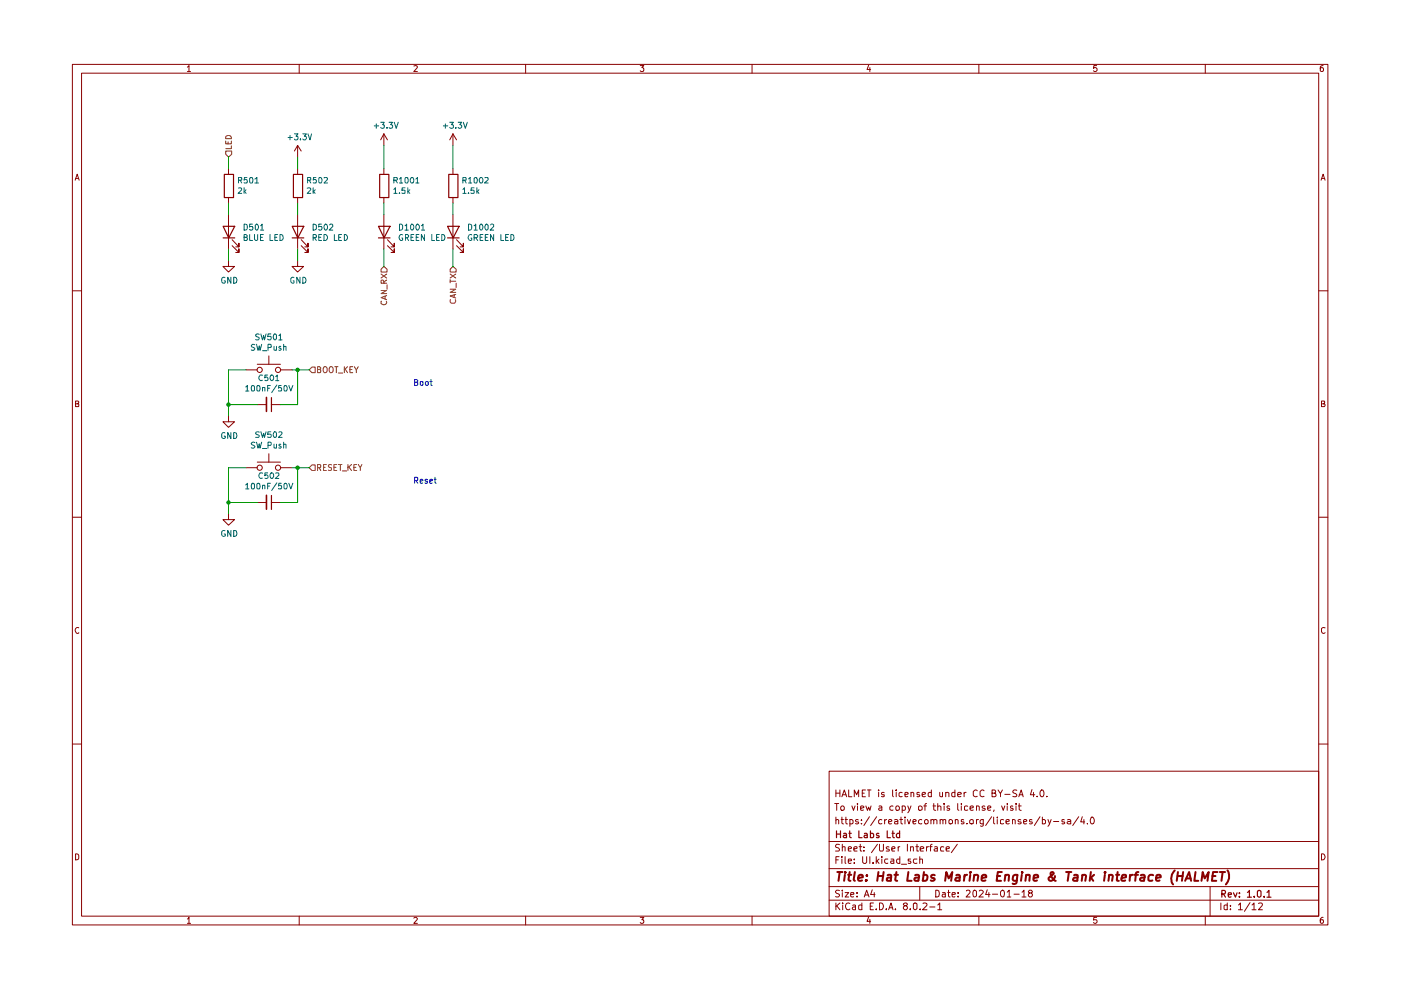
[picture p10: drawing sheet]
<svg xmlns="http://www.w3.org/2000/svg" width="297mm" height="210mm" viewBox="0 0 297 210" stroke-linecap="round" stroke-linejoin="round" font-family="sans-serif">
<g fill="none" stroke="#890000" stroke-width=".21">
<path d="M15.3 13.7h266.2v182.4h-266.2zM17.3 15.5h262.3v178.7h-262.3zM39.7 14.2l.4-.3v1.3M39.7 15.2h.7M63.4 13.7v1.8M87.7 14l.5-.1 .3 .3-.8 1h.8M111.4 13.7v1.8M135.7 13.9h.8l-.4 .4 .4 .3-.1 .5-.5 .1-.2-.2M159.4 13.7v1.8M184.2 13.8l-.4 1h.8M184.4 14.3v.9M207.5 13.7v1.8"/>
<path d="M232.5 13.9h-.6l-.1 .6 .5-.2 .3 .3v.3l-.3 .3-.5-.2M255.5 13.7v1.8M280.5 13.9l-.6 .3v.8l.3 .2 .3-.1v-.7l-.3-.1-.3 .3M15.9 38.2l.5-1.3 .4 1.3M16 37.9h.6M280.1 38.2l.4-1.3 .4 1.3M280.3 37.9h.6M15.3 61.7h2M279.6 61.7h1.9M16 85.6h.4l.3-.2-.2-.4h-.5v1.2h.6l.1-.5-.3-.1M48.5 88.2v1.2h1.2l-1.2 1.2-1.2-1.2h1.2M52.2 99.2h2.3"/>
<path d="M54.5 98h5M57 96.2v1.8M59.5 99.2h2.4M280.2 85.6l.6-.1v-.5h-.6v1.2l.7-.1v-.3l-.3-.2M15.3 109.7h2M48.5 108.9v1.3h1.2l-1.2 1.2-1.2-1.2h1.2M54.5 106.5h2M57.5 106.5h2M279.6 109.7h1.9M16.7 133.1a.58 .58 0 0 0-.8 .6 .58 .58 0 0 0 .8 .5v-.1M280.9 133.1a.46 .46 0 0 0-.7 .2v.7l.2 .2 .3 .1 .2-.2M15.3 157.8h2"/>
<path d="M279.6 157.8h1.9M175.8 163.5h103.8v30.7h-103.8zM175.8 178.4h103.8M177 170.4h.8M177.2 173.9l.2-.1 .4 .1v.8M177.2 167.5v1.4M177.2 173.2v1.5M177.2 168.2h.9M177.4 170.4v1.4M178 179.1l-.6-.1-.2 .2v.4l.5 .2 .3 .4-.2 .2h-.7M178.1 167.5v1.4M178.2 171.1l.3-.2h.3l.2 .2-.1 .6h-.6z"/>
<path d="M178.3 173.8h.5M178.5 173.2v1.3l.3 .2M178.5 168.9l.5-1.4 .5 1.4M178.6 179.7l.2-.2 .4 .1v.8M178.6 179v1.4M178.7 168.5h.6M179.2 173.8h.5M179.3 173.2v1.3l.4 .2M179.9 167.5v1.4h.7M180.2 173.8h.4l.3 .2-.1 .6h-.6M180.2 173.8v1.4M180.6 170.9l.4 .9 .3-.9"/>
<path d="M181.1 168.9v-1.4l.5 1 .5-1v1.4M181.8 170.4v.1M181.8 170.9v.9M182 173.8h-.4l-.2 .2 .2 .3h.4l.1 .2-.3 .2-.4-.1M182.1 179.5h.6M182.4 179v1.3l.1 .1h.2M182.5 171.4l.7-.2-.1-.2h-.6v.7h.6M182.6 174.6v.1M182.6 173.8v.1M182.8 168.2h.4M183.2 179.6v.1M183.5 167.5h-.7v1.4h.7"/>
<path d="M183.6 170.9l.3 .9 .3-.7 .2 .7 .3-.9M183.9 167.5h.8M184.3 167.5v1.4M184.3 173.2l-1.1 1.8M185.9 173.2l-1.3 1.8M186 179l-1.2 1.8M186.3 167.5v.2M186.3 168v.9M186.4 171l.4-.1 .2 .1v.8M186.5 179v1.2l.1 .2h.5l.2-.2v-1.2M187 173.8h-.5l-.2 .2 .1 .6h.6M187 171.2l-.7 .3 .2 .3 .5-.1"/>
<path d="M187.5 168.1l-.4-.1-.2 .2 .1 .2 .5 .1v.3h-.6M187.6 173.8v.9M188 173.8l-.4 .2M188.4 174.3l.7-.2-.2-.3h-.3l-.2 .1v.6l.2 .2 .4-.1M188.5 179.6l-.3-.1-.3 .2 .1 .2 .6 .3-.1 .2h-.6M189.3 167.5v1.3l.1 .1M189.3 171a.45 .45 0 0 0-.6 .1v.6h.6M189.7 173.8h.4l.3 .1v.8M190 171l.4-.1 .3 .2-.1 .6h-.6zM190 167.5v.2M190 168v.9M190.4 174.1l-.7 .2v.3l.1 .1 .6-.1"/>
<path d="M190.4 179.5v.9M190.8 179.5l-.4 .3M190.8 173.8h.6M191 173.2v1.3l.4 .2M191.3 171l.4-.1 .3 .2-.1 .6h-.6M191.3 168.1l-.4-.1-.3 .3 .1 .5h.6M191.3 170.9v1.4M191.9 173.2v.2M191.9 168.5l.7-.2-.1-.2h-.6v.7h.6M191.9 173.8v.9M192.4 173.8l.3 .9 .4-.9M192.4 179v1.4"/>
<path d="M192.5 170.9l.3 .9M193.1 179.7l.2-.2 .4 .1v.8M193.1 179.5v.9M193.1 170.9l-.6 1.4M193.1 168.1l.5-.1 .1 .2v.7M193.1 168v.9M193.6 174.3l.6-.2v-.3h-.5l-.1 .1v.6l.1 .2 .5-.1M194.2 179.5h.6M194.4 179v1.4h.4M194.8 171a.45 .45 0 0 1 .7 .1l-.1 .6-.4 .1-.2-.1zM194.9 168.1h-.5v.3l.5 .1 .1 .3-.2 .1-.4-.1M195.4 173.8a.45 .45 0 0 0-.6 .2v.6h.6"/>
<path d="M195.5 168.5l.7-.2v-.2l-.4-.1-.3 .2v.6l.3 .1 .4-.1M195.9 170.9h.5M196 174l.3-.2h.2l.3 .2-.1 .6h-.6zM196.4 170.4l-.3 .2v1.2M196.4 179.5v.9M196.9 179.5l-.5 .3M197.1 179.5h.5M197.4 173.9l.2-.1h.4v.9M197.4 173.8v.9M197.5 168.1l-.5-.1-.2 .3 .1 .5h.6M197.5 167.5v1.4M197.6 179l-.3 .3v1.1"/>
<path d="M197.8 170.9h.6M198 173.9l.2-.1 .4 .1v.8M198 170.4v1.2l.4 .2M198.1 179.6h.6v.8h-.6v-.3l.6-.2M198.8 171l.3-.1 .4 .1v.8M198.8 170.4v1.4M199.2 168v.8l.3 .1 .3-.1M199.3 173.9l.2-.1 .4 .1v.8M199.3 173.8v.9M199.8 168v.9M199.9 173.9l.3-.1h.3v.9M200.1 179.6l-.4-.1-.3 .3 .1 .6h.6"/>
<path d="M200.2 170.4v.1M200.2 170.9v.9M200.5 168.1l.4-.1 .3 .2v.7M200.5 168v.9M201.3 173.8a.45 .45 0 0 1 .7 .2v.4l-.2 .2a.36 .36 0 0 1-.6-.2zM201.3 171l-.4-.1-.1 .2 .1 .3h.4l.1 .2-.2 .2-.4-.1M202.5 168.1l-.5-.1-.2 .3 .1 .5h.6M202.5 167.5v1.4M202.5 173.9l.2-.1 .4 .1v.8M202.5 173.8v.9M203 179l-1.3 1.8M203.1 170.4v1.2l.2 .2"/>
<path d="M203.1 168.5l.7-.2-.1-.2-.4-.1-.2 .2v.6l.2 .1 .4-.1M203.8 170.4v.1M203.8 170.9v.9M204.3 173.8h-.5v.4l.5 .1 .1 .2-.2 .2-.4-.1M204.4 168v.9M204.8 168l-.4 .3M205 174.6v.1M205.2 171l-.5-.1-.2 .1v.7h.7M205.6 174a.45 .45 0 0 1 .8-.1v.7l-.3 .1-.4-.1zM205.7 171.4l.7-.2v-.2l-.5-.1-.2 .1v.6l.2 .2 .5-.1M207 171l.2-.1 .4 .1v.8M207 170.9v.9"/>
<path d="M207 173.8v.9M207.2 167.7l-.4-.2-.4 .3v1l.4 .1 .4-.1M207.5 173.8l-.5 .2M208.5 173.8v1.2l-.3 .2-.3-.1M208.5 173.8a.45 .45 0 0 0-.7 .2l.1 .6h.6M208.6 167.7l-.4-.2-.4 .3 .1 1 .3 .1 .4-.1M208.8 171l-.3-.1-.3 .2 .3 .3h.3l.1 .2-.3 .2-.4-.1M209.4 171.4l.7-.2-.2-.3h-.3l-.2 .1v.6l.2 .2 .4-.1M210.2 173.2l-1.2 1.8M210.3 168.2l.7-.1v-.5l-.7-.1v1.4h.6l.3-.4-.4-.3M210.7 173.2v1.3l.2 .2M210.8 171.7l-.1 .4"/>
<path d="M211.4 173.2v.2M211.4 173.8v.9M211.6 167.5l.5 .8 .4-.8M212.1 168.3v.6M212.4 170.9l.3 .9 .3-.9M212.8 173.8h-.4l-.3 .1v.7h.7M213 168.4h1.1M213.3 174.3l.7-.2v-.3h-.2l-.5 .1v.6l.3 .2 .4-.1M213.6 170.4v.1M213.6 170.9v.9M214.7 173.9l.1-.1 .4 .1v.8M214.7 173.8v.9"/>
<path d="M214.7 171l-.3-.1-.2 .2 .2 .3h.3l.1 .2-.1 .2-.5-.1M215.4 170.4v.1M215.4 170.9v.9M215.6 167.6l-.6-.1-.3 .2 .1 .4 .8 .4-.1 .3h-.8M215.9 170.9h.6M216 168.9l.5-1.4 .4 1.4M216.1 170.4v1.2l.4 .2M216.1 168.5h.8M216.4 173.8h-.3l-.3 .2 .3 .3h.3l.1 .2-.2 .2-.5-.1M217 174.3l.7-.2-.2-.3h-.3l-.2 .1v.6l.2 .2 .4-.1M218.8 173.8h-.5v.4l.5 .1 .1 .2-.3 .2-.3-.1M218.8 167.4l-.3 1.1h.9"/>
<path d="M219.1 168v.9M219.9 168.8v.1M220.5 173.2l-1.2 1.8M220.8 167.5a.76 .76 0 0 1 .6 .7 .76 .76 0 0 1-.6 .7l-.2-.2a.99 .99 0 0 1 .2-1.2zM221 173.8h.4l.3 .2-.1 .6h-.6M221 173.2v1.5M221.9 168.8v.1M222.2 173.8l.3 .9M222.9 173.8l-.7 1.4M223.4 174.2h1.1M225.7 173.8h-.6v.4l.6 .1v.2l-.2 .2-.4-.1M226.3 173.8h.5l.2 .1v.8"/>
<path d="M227 174.1l-.7 .2 .2 .4 .5-.1M228.7 173.2l-1.3 1.8M229.5 173.2l-.4 1.1h.9M229.8 173.8v.9M230.6 174.6v.1M231.3 173.3l.2-.1a.75 .75 0 0 1 .5 .8 .75 .75 0 0 1-.5 .7l-.3-.5zM16 181a.52 .52 0 0 1 .7 .4v.6a.52 .52 0 0 1-.7 .3zM39.7 194.8l.4-.3v1.3M39.7 195.8h.7M63.4 194.2v1.9M87.7 194.7l.5-.2 .3 .3-.8 1h.8M111.4 194.2v1.9"/>
<path d="M135.7 194.5h.8l-.4 .5h.3v.7l-.5 .1-.2-.2M159.4 194.2v1.9M175.8 190.9h103.8M175.8 188h103.8M175.8 184.2h103.8M177.2 191.5v1.4M177.2 182.3h.5M177.4 192l.7 .9M177.9 181.6h-.7v1.5M178 188.8l-.6-.1-.3 .3 .3 .4 .5 .2 .1 .3-.3 .3-.6-.1M178.1 191.5l-.9 .7M178.5 181.6v.2"/>
<path d="M178.5 182.1v1M178.6 188.7v.2M178.6 189.3v.9M178.7 191.5h.1M178.7 191.9v1M179.2 189.3h.7l-.7 .9h.7M179.2 181.6v1.4l.1 .1M179.9 182.6l.6-.1-.1-.4h-.5v.2v.6l.1 .2 .4-.1M179.9 180l.6-.1-.1-.3-.4-.1-.1 .2v.7h.5M180.2 191.5a.67 .67 0 0 0-.9 .6 .67 .67 0 0 0 .8 .7l.1-.1M180.4 189.7l.6-.1v-.3h-.6v.1v.6l.2 .2 .4-.1M180.8 192h.6v.9"/>
<path d="M181 180l.7-.1v-.3l-.4-.1-.3 .2 .1 .7h.6M181.1 182.9v.2M181.1 182.1v.2M181.4 192.2l-.6 .2-.1 .2 .3 .3 .4-.1M181.7 190v.2M181.7 189.3v.1M182.7 192l-.4-.1-.2 .1v.7l.2 .2 .4-.1M182.7 191.5v1.4M182.9 181.6v1.2l.3 .3h.3l.2-.3v-1.2M183.2 180.4h.1M183.2 190.2l.5-1.5 .6 1.5M183.4 189.8h.7"/>
<path d="M184.2 194.4l-.4 .9h.8M184.4 181.6v1.5M184.4 194.9v.9M184.5 192.1h.4M184.9 188.7l-.3 1h.9M185.1 182.9v.2M185.2 191.5h-.7v1.4h.7M185.4 189.3v.9M185.8 192.7v.2M185.8 181.6v1.5M185.9 182.6l.5 .5M186.4 182.1l-.6 .5"/>
<path d="M186.5 191.5a.73 .73 0 0 1 .8 .7 .73 .73 0 0 1-.8 .7zM187 181.6v.2M187 182.1v1M187.9 192.7v.2M188.2 182.1h-.5l-.1 .7a.45 .45 0 0 0 .6 .2M188.4 192.9l.5-1.4 .4 1.4M188.6 192.5h.7M188.9 182.1h.5l.1 1M189.1 180l.7-.1-.2-.4-.5 .2v.6l.1 .1h.5M189.5 182.5l-.6 .1-.1 .1 .2 .4 .5-.1M189.8 192.7v.2M190.8 182.1h-.5l-.2 .7a.45 .45 0 0 0 .7 .2"/>
<path d="M190.8 181.6v1.5M191.1 183.2h1.1M191.9 192l-.4-.2a.43 .43 0 0 1 .5-.4 .43 .43 0 0 1 .4 .4l-.9 .5v.3l.4 .3h.2l.3-.3v-.3l-.3-.3M193 192.7v.2M193.1 182.1h-.5v.5h.4l.1 .3-.1 .2-.4-.1M193.7 191.5h.4l.3 .2v.9l-.3 .3-.4-.3zM194.4 182.1h-.6l-.1 .7a.52 .52 0 0 0 .7 .2M195 182.2l.5-.1 .1 1M195 181.6v1.5M195 188v2.9M195.1 192.7v.2M195.1 180l.8-.1-.1-.3-.5-.1-.2 .2 .1 .7h.6"/>
<path d="M195.7 191.5h.7l.1 .4-.9 1h.9M197.1 192.3h1.1M198.4 188.7l.7 .2v1.1l-.4 .2h-.3zM198.8 191.9l.4-.4v1.4M198.8 192.9h.9M199.8 189.3h.5l.1 .9M200.4 189.6h-.5l-.2 .2 .2 .4 .5-.1M200.6 180l.7-.1v-.3l-.4-.1-.3 .2 .1 .7h.6M200.9 189.3h.5M201.1 188.7v1.3l.3 .2M201.9 189.7l.6-.1v-.3h-.5l-.1 .1v.6l.1 .2 .5-.1M203.1 190v.2"/>
<path d="M203.1 189.3v.1M204.9 188.9l.2-.2h.3l.3 .5-.9 1h.9M206.4 188.9l.3-.2 .3 .3v.9l-.3 .3a.82 .82 0 0 1-.3-1.3zM207.5 194.2v1.9M207.6 188.9l.2-.2h.3l.4 .5-1 1h1M209.3 188.7l-.3 1h.9M209.7 189.3v.9M210.4 189.6h1.1M212.2 189l.3-.3a.8 .8 0 0 1 .5 .8 .8 .8 0 0 1-.5 .7 .77 .77 0 0 1-.3-1.2zM213.6 189.2l.4-.5v1.5M213.6 190.2h.7M215 189.6h1.1"/>
<path d="M216.7 189.2l.4-.5v1.5M216.7 190.2h.8M218.3 189.3l-.3-.3 .3-.3h.3l.3 .3-.1 .3h-.5l-.3 .3v.3l.3 .3h.3l.3-.3v-.3l-.3-.3M232.5 194.5h-.6l-.1 .6 .6-.1 .2 .5-.3 .3-.5-.2M255.5 194.2v1.9M256.6 188v6.2M258.8 191.5v1.4M260.2 192l-.4-.1-.3 .1v.7l.3 .2 .4-.1M260.2 191.5v1.4M260.9 192.7v.2M260.9 192v.1M262.6 191.9l.4-.4v1.4"/>
<path d="M262.6 192.9h.8M265 191.4l-1.2 1.8M265.5 191.9l.4-.4v1.4M265.5 192.9h.8M266.8 191.5h.6a.36 .36 0 0 1 .2 .5l-.8 .9h.9M280.2 181a.65 .65 0 0 1 .7 .7 .65 .65 0 0 1-.7 .6zM280.5 194.5h-.2l-.4 .3 .1 .9a.43 .43 0 0 0 .6-.1 .43 .43 0 0 0-.1-.6h-.5l-.1 .3"/>
<circle cx="55.1" cy="99.2" r=".55"/>
<circle cx="58.9" cy="99.2" r=".55"/>
</g>
<g fill="none" stroke="#890000" stroke-width=".25">
<path d="M57.6 105v3M177.4 176.2v1.4M177.4 176.8h.8M178.2 176.2v1.4M178.9 176.8l.4-.1 .2 .1v.8M179.5 177l-.7 .3 .2 .3 .5-.1M180 176.7h.5M180.1 176.2v1.2l.4 .2M182.1 176.2v1.4h.7M183.3 176.8l.4-.1 .2 .1v.8M183.9 177l-.7 .3 .2 .3 .5-.1M184.6 176.8l.4-.1 .2 .2-.1 .6h-.5"/>
<path d="M184.6 176.2v1.4M186.3 176.8l-.3-.1-.2 .2 .2 .3h.3l.1 .2-.2 .2-.4-.1M188.1 176.2v1.4h.7M189.1 176.7h.5M189.3 176.2v1.2l.3 .2M190.7 176.8l-.4-.1-.2 .2v.6h.6M190.7 176.2v1.4M259.1 189.5h.6v-.6l-.6-.1v1.4M259.4 189.5l.4 .7M260.4 189.7l.7-.1-.1-.3h-.5l-.1 .2 .1 .6h.5M261.5 189.3l.4 .9 .4-.9M262.8 190.1v.1"/>
<path d="M262.8 189.3v.2M264.5 189.2l.4-.4v1.4M264.5 190.2h.8M265.9 190.1v.1M266.7 188.9l.3-.1 .4 .2v1l-.4 .2-.4-.2zM268 190.1v.1M268.6 189.2l.4-.4v1.4M268.6 190.2h.9"/>
</g>
<g fill="none" stroke="#890000" stroke-width=".42">
<path d="M177.5 184.9h1.1M178 184.9l-.2 1.9M179.1 185.5l-.1 1.3M179.2 184.9v.2M179.8 185.5h.7M180.1 184.9l-.2 1.6 .4 .3M181.2 184.9l-.2 1.6 .2 .3M182 186.2l.9-.2v-.4a.6 .6 0 0 0-.9 .1v1h.8M183.7 186.6l.1 .1h-.3l.2-.1-.1 .2M183.8 185.6v.1M186.2 185.7h1.1M186.2 184.9l-.2 1.9"/>
<path d="M187.3 184.9l-.2 1.9M188.2 185.6h.8l-.1 1.2M189 186l-.9 .2-.1 .1v.4l.2 .1 .7-.1M189.6 185.5h.8M190.1 184.9l-.3 1.6 .4 .3M192.6 184.9l-.3 1.9h1M194 185.6h.8l-.1 1.2M194.8 186l-.9 .2a.36 .36 0 0 0 .2 .6l.6-.1M195.8 185.6l.5-.1 .4 .4-.3 .8h-.8M195.9 184.9l-.3 1.9M198.2 185.6a.47 .47 0 0 0-.8 .3l.1 .2 .6 .1 .1 .3a.6 .6 0 0 1-.9 .2M200.4 186.8l.2-1.9 .5 1.3 .8-1.3-.2 1.9"/>
<path d="M202.8 185.6h.6v1.2M203.5 186l-.8 .2-.2 .3 .3 .3 .6-.1M204.5 185.5l-.1 1.3M205 185.5l-.5 .2-.1 .2M205.7 185.5l-.2 1.3M205.8 184.9l-.2 .1 .1 .1 .1-.2-.1 .2M206.6 185.7v-.1a.48 .48 0 0 1 .8 .1l-.2 1.1M206.6 185.5l-.2 1.3M208.2 186.2l.9-.2-.1-.4a.6 .6 0 0 0-.8 .1v1h.7M211.4 185.7h.7M212.4 184.9h-.8l-.3 1.9h.9M213.2 185.7l.2-.2 .5 .1-.1 1.2"/>
<path d="M213.2 185.5l-.2 1.3M215.7 185.5l-.2 1.6a.53 .53 0 0 1-.8 .2M215.7 185.6l-.5-.1-.3 .2-.1 .9a.64 .64 0 0 0 .8 .1M216.6 185.5l-.1 1.3M216.7 184.9v.2M217.6 185.7l.2-.2 .5 .1-.1 1.2M217.6 185.5l-.2 1.3M219.2 186.2l.9-.2-.1-.4a.6 .6 0 0 0-.8 .1v1h.7M223.7 185.7a.85 .85 0 0 1-.4 .9 .85 .85 0 0 1-.9 0l-.1-.4 1.1-1-.2-.3-.4 .1a1.51 1.51 0 0 0 1 1.8M226 184.9h1.1M226.6 184.9l-.2 1.9M227.7 185.6h.8l-.1 1.2"/>
<path d="M228.5 186l-.9 .2-.1 .3 .2 .3 .7-.1M229.4 185.7l.1-.1a.48 .48 0 0 1 .8 .1l-.2 1.1M229.5 185.5l-.2 1.3M231.3 184.9l-.3 1.9M231.3 186.1l.5 .7M232 185.5l-.9 .7M234.3 185.5l-.2 1.3M234.3 184.9l-.1 .1h.2l-.1-.1v.2M235.1 185.7l.1-.1a.48 .48 0 0 1 .7 .1l-.1 1.1M235.2 185.5l-.2 1.3M236.6 185.5h.7M237 184.9l-.2 1.8 .4 .1"/>
<path d="M237.8 186.2l.9-.2v-.4h-.7l-.3 .9 .3 .3 .6-.1M239.6 185.5l-.1 1.3M240.2 185.5l-.5 .2-.1 .2M240.5 185.5h.8M241.4 184.9l-.5 .1v.1l-.2 1.7M241.9 185.6h.7l-.1 1.2M242.7 186l-.7 .1-.3 .2 .3 .5 .5-.1M244.5 185.6l-.6-.1-.4 .4 .1 .8h.7M245.1 186.2l1-.2-.1-.4a.6 .6 0 0 0-.8 .1v1h.7M249.1 184.6a2.4 2.4 0 0 0-.4 2.9M249.7 185.7h1.1M249.7 184.9l-.2 1.9"/>
<path d="M250.8 184.9l-.2 1.9M251.3 186.8l.8-1.9 .4 1.9M251.5 186.2h1M253.5 184.9l-.3 1.9h.9M254.7 186.8l.3-1.9 .4 1.3 .9-1.3-.3 1.9M257 185.7h.7M258.1 184.9h-.9l-.3 1.9h1M258.6 184.9h1.1M259.2 184.9l-.2 1.9M260.2 184.6a2.34 2.34 0 0 1-.3 2.9"/>
</g>
<path d="M56.5 105v3" fill="none" stroke="#890000" stroke-width=".34"/>
<path d="M66.1 98.6h.7v1.2h-.7l-.5-.6z" fill="#fff"/>
<g fill="none" stroke="#735600" stroke-width=".21">
<path d="M66.1 98.6h.7v1.2h-.7l-.5-.6zM67.3 99.2h.5l.2-.2v-.3l-.2-.2h-.5v1.3M67.7 99.2l.3 .6M68.6 99.1h.3M69.2 98.5h-.6v1.3h.6M70.3 98.6l-.4-.1-.3 .2 .1 .3 .6 .3v.3l-.3 .2-.4-.1M70.8 99.1h.4M71.4 98.5h-.6v1.3h.6M71.7 98.5h.8M72.2 98.5v1.3M72.6 99.8h.9M73.8 98.5v1.3"/>
<path d="M73.9 99l.6 .8M74.5 98.5l-.7 .7M75 99.1h.5M75.6 98.5h-.6v1.3h.6M76 98.5l.4 .7 .3-.7M76.4 99.2v.6"/>
</g>
<path d="M66.1 77.8h.7v1.2h-.7l-.5-.6z" fill="#fff"/>
<g fill="none" stroke="#735600" stroke-width=".21">
<path d="M66.1 77.8h.7v1.2h-.7l-.5-.6zM67.3 78.3h.5l.2-.3-.2-.3h-.5v1.3h.5l.2-.2v-.4l-.2-.1M68.8 77.7a.46 .46 0 0 1 .6 .5v.4a.46 .46 0 0 1-.6 .4 .86 .86 0 0 1 0-1.3zM70 77.7a.46 .46 0 0 1 .6 .5v.4a.46 .46 0 0 1-.6 .4 .86 .86 0 0 1 0-1.3zM71 77.7h.6M71.3 77.7v1.3M71.7 79.1h1M73 77.7v1.3M73.2 78.3l.5 .7M73.7 77.7l-.7 .7M74.2 78.3h.4M74.8 77.7h-.6v1.3h.6"/>
<path d="M75.1 77.7l.4 .7 .5-.7M75.5 78.4v.6"/>
</g>
<path d="M56.5 84.3v2.9" fill="none" stroke="#890000" stroke-width=".34"/>
<path d="M62.2 37h2v4.9h-2zM62 48h2.4l-1.3 2.4zM62 50.4h2.4M57.6 84.3v3" fill="none" stroke="#890000" stroke-width=".25"/>
<g fill="none" stroke="#890000" stroke-width=".21">
<path d="M63.1 35.8v1.1M48.5 55.2v1.3h1.2l-1.2 1.2-1.2-1.2h1.2M63.1 55.2v1.3h1.3l-1.3 1.2-1.2-1.2h1.2M63.1 41.8v1.2M63.1 45.5v7.3M63.9 52.1l1.4 1.4v-.7v.7h-.7M63.9 50.8l1.4 1.5v-.7v.7h-.7M52.2 78.4h2.3M54.5 77.2h5M57 75.5v1.7M59.5 78.4h2.4M54.5 85.8h2"/>
<path d="M57.5 85.8h2"/>
<circle cx="55.1" cy="78.4" r=".55"/>
<circle cx="58.9" cy="78.4" r=".55"/>
</g>
<path d="M95.4 57.1l.6-.6 .7 .6v.6h-1.3z" fill="#fff"/>
<path d="M95.4 59.3v.7M95.4 59.6h1.2M95.4 58.1l1.2 .8M96 56.5l.7 .6v.6h-1.3v-.6zM96.6 58.1l-1.2 .8M95.4 61.3h1.2l-1.2 .7h1.2M95.5 63.5l-.1 .5 .3 .3h.7l.2-.4-.1-.4M96.3 62.5v.6M96.6 62.4l-1.2 .4 1.2 .4M96.7 60v1" fill="none" stroke="#735600" stroke-width=".21"/>
<path d="M80.8 57.1l.6-.6 .7 .6v.6h-1.3z" fill="#fff"/>
<path d="M80.8 57.1l.6-.6 .7 .6v.6h-1.3zM80.8 58.1l1.2 .8M82 59.4l-.6 .4M82 58.1l-1.2 .8M80.8 61.6h1.2l-1.2 .7h1.2M80.9 63.9l-.1 .5a.61 .61 0 0 0 .8 .2 .61 .61 0 0 0 .3-.7M81.4 60l-.1-.5h-.5v.5h1.2M81.6 62.8v.6M82 62.7l-1.2 .4 1.2 .4M82.1 60.4v.9" fill="none" stroke="#735600" stroke-width=".21"/>
<path d="M80.2 48h2.5l-1.3 2.4zM80.2 50.4h2.5M94.9 48h2.4l-1.2 2.4zM94.9 50.4h2.4" fill="none" stroke="#890000" stroke-width=".25"/>
<path d="M81.4 45.5v7.3M82.1 52.1l1.5 1.4v-.7v.7h-.7M82.1 50.8l1.5 1.5v-.7v.7h-.7M96 45.5v7.3M96.8 52.1l1.4 1.4v-.7v.7h-.6M96.8 50.8l1.4 1.5v-.7v.7h-.6" fill="none" stroke="#890000" stroke-width=".21"/>
<path d="M47.9 32h1.2v.7l-.6 .6-.6-.6z" fill="#fff"/>
<path d="M47.9 32h1.2v.7l-.6 .6-.6-.6zM47.9 29.9v.6h1.1v-.6M47.9 29a.66 .66 0 0 1 .7-.3 .66 .66 0 0 1 .4 .7h-1.1zM48.4 30.1v.4M49 30.9v.6h-1.1" fill="none" stroke="#735600" stroke-width=".21"/>
<g fill="none" stroke="#890000" stroke-width=".21">
<path d="M48.5 35.8v1.1M63.1 30.8l-.7 1.2M63.1 30.8v2.5M63.1 30.8l.8 1.2M81.4 28.4v2.4M81.4 35.8v1.1M81.4 28.4l-.7 1.3M81.4 28.4l.7 1.3M96 28.4v2.4M96 35.8v1.1M96 28.4l-.6 1.3M96 28.4l.8 1.3"/>
<path d="M48.5 41.8v1.2M48.5 45.5v7.3M49.2 52.1l1.5 1.4v-.7v.7h-.7M49.2 50.8l1.5 1.5v-.7v.7h-.7M81.4 41.8v1.2M96 41.8v1.2"/>
</g>
<path d="M47.6 37h1.9v4.9h-1.9zM80.5 37h1.9v4.9h-1.9zM95.1 37h2v4.9h-2zM47.3 48h2.5l-1.3 2.4zM47.3 50.4h2.5" fill="none" stroke="#890000" stroke-width=".25"/>
<g fill="none" stroke="#009600" stroke-width=".21">
<path d="M48.5 33.3v2.5M63.1 33.3v2.5M81.4 30.8v5M96 30.8v5M48.5 43v2.5M48.5 52.8v2.4M63.1 43v2.5M63.1 52.8v2.4M81.4 43v2.5M81.4 52.8v3.7M96 43v2.5M96 52.8v3.7"/>
<path d="M52.2 78.4h-3.7v9.8M61.9 78.4h3.7M63.1 78.4v7.4h-3.6M48.5 85.8h6M52.2 99.2h-3.7v9.7M61.9 99.2h3.7M63.1 99.2v7.3h-3.6M48.5 106.5h6"/>
</g>
<path d="M87.9 81h.6l.1-.3-.3-.2h-.4v1.2h.5l.2-.1v-.5l-.3-.1M89.1 81h.6v.6l-.2 .1-.4-.1zM90.3 81h.5v.6l-.2 .1-.4-.2zM91.1 80.9h.5M91.4 80.5v1.1l.2 .1M87.9 101.9h.5l.2-.2v-.3l-.2-.2h-.5v1.3M88.2 101.9l.4 .6M89.1 102l.6-.1-.2-.3-.4 .1v.7h.5M90.6 101.7l-.3-.1-.2 .2 .2 .2h.3v.4h-.5M91.1 102l.6-.1-.2-.3-.4 .1v.7h.5M92.1 101.6h.4M92.2 101.2v1.1l.3 .2" fill="none" stroke="#0400c6" stroke-width=".21"/>
<g fill="#009600">
<circle cx="63.1" cy="99.2" r=".47"/>
<circle cx="48.5" cy="85.8" r=".47"/>
<circle cx="48.5" cy="106.5" r=".47"/>
<circle cx="63.1" cy="78.4" r=".47"/>
</g>
<g fill="none" stroke="#006465" stroke-width=".21">
<path d="M50.6 39.9l.4-.1 .2 .4-.7 .8h.7M50.6 38.2h.6v-.5l-.6-.1v1.2M50.9 38.2l.3 .6M51.8 39.8v1.2M52.3 37.6h-.5v.6l.1-.2 .4 .1v.7l-.5-.1M53 37.7l.3-.1a.77 .77 0 0 1 .1 1.2h-.3l-.2-.2zM54 38l.5-.4v1.2M54 38.8h.8M61.1 29.1h.9M61.5 28.7v1M62.4 28.4h.8l-.4 .5h.3v.7l-.5 .1-.2-.2M63.7 29.5v.2"/>
<path d="M64.2 28.4h.8l-.5 .5 .5 .2v.3l-.3 .3h-.3l-.2-.2M65.1 39.9l.5-.1 .3 .3-.8 .9h.8M65.2 38.2h.6l.1-.5-.7-.1v1.2M65.3 28.4l.4 1.3 .4-1.3M65.6 38.2l.3 .6M66.4 39.8v1.2M67 37.6h-.5l-.1 .6 .2-.2 .4 .1v.7l-.6-.1M67.7 37.7l.2-.1a.84 .84 0 0 1 .2 1.2h-.3l-.2-.2zM68.7 37.7l.5-.1 .2 .3-.7 .9h.7M79.4 26.7h.9M79.8 26.3v.9M80.7 25.9h.8l-.4 .5 .4 .1v.5l-.2 .2h-.4l-.2-.2"/>
<path d="M82.1 27v.2M82.5 25.9h.7l-.4 .5 .4 .3v.4l-.5 .1-.2-.2M83.5 38.2h.6l.2-.2-.1-.3-.7-.1v1.2M83.6 25.9l.4 1.3 .4-1.3M83.8 38.2l.5 .6M84.7 38l.3-.4v1.2M84.7 38.8h.7M85.9 39.8h-.6l-.1 .6 .6-.1 .1 .6h-.7M86 37.7l.3-.1a.86 .86 0 0 1 .1 1.2h-.4l-.1-.2zM86.5 39.8v1.2M87.1 37.7l.3-.1a.84 .84 0 0 1 .2 1.2h-.4a.78 .78 0 0 1-.1-1.1zM88.2 38l.3-.4v1.2"/>
<path d="M88.2 38.8h.6M94 26.7h.9M94.4 26.3v.9M95.4 25.9h.7l-.4 .5 .4 .1v.5l-.2 .2h-.4l-.1-.2M96.6 27v.2M97.1 25.9h.8l-.4 .5 .3 .1 .1 .4-.3 .3h-.3l-.2-.2M98.1 38.2h.6l.1-.5-.7-.1v1.2M98.2 25.9l.5 1.3 .4-1.3M98.5 38.2l.3 .6M99.3 38l.4-.4v1.2M99.3 38.8h.7M100.5 39.8h-.6l-.1 .6 .6-.1 .1 .6h-.7"/>
<path d="M100.6 37.7l.3-.1a.77 .77 0 0 1 .1 1.2h-.3l-.2-.2zM101.1 39.8v1.2M101.8 37.7l.2-.1a.84 .84 0 0 1 .2 1.2l-.4-.1a.78 .78 0 0 1 0-1zM102.8 37.7h.7v.4l-.8 .7h.8M47.7 58.9l-.4-.1-.3 .3v.6l.2 .3h.3l.3-.1v-.4h-.3M49 58.8v1.2l-.7-1.2v1.2M49.6 58.8a.64 .64 0 0 1 .6 .6 .64 .64 0 0 1-.6 .6zM51.8 50.3h.5l.1-.3-.2-.3h-.4v1.3h.5l.1-.2v-.3l-.2-.2M51.8 47.5a.52 .52 0 0 1 .6 .4v.6a.52 .52 0 0 1-.6 .3zM51.8 40.6l.4 .4M52.2 40.2l-.4 .5M52.9 49.7v1.3h.6"/>
<path d="M53.5 47.5h-.6v.6l.6-.1v.7l-.4 .1-.2-.2M54 49.7v1l.2 .3 .4-.2v-1.1M54.4 47.5a.68 .68 0 0 1 .4 .7 .68 .68 0 0 1-.4 .6l-.3-.3v-.7zM55.2 47.9h.2l.2-.4v1.3M55.2 50.3h.4M55.2 48.8h.7M55.8 49.7h-.6v1.3h.6M57.3 49.7v1.3h.5M58.3 50.3h.4M58.9 49.7h-.6v1.3h.6M59.4 49.7a.64 .64 0 0 1 .7 .7 .64 .64 0 0 1-.7 .6zM62.3 58.9l-.3-.1-.3 .3v.6l.1 .3h.5v-.5h-.1"/>
<path d="M63.6 58.8v1.2l-.7-1.2v1.2M64.2 58.8a.64 .64 0 0 1 .7 .6 .64 .64 0 0 1-.7 .6zM66.4 50.4l.7-.1v-.4l-.7-.2v1.3M66.4 47.5l.6 .2 .1 .2v.6l-.4 .3h-.3zM66.5 40.6l.3 .4M66.7 50.4l.4 .6M66.8 40.2l-.4 .5M67.6 50.3h.4M68.2 49.7h-.6v1.3h.6M68.2 47.5h-.6v.6l.6-.1v.7l-.4 .1-.2-.2M68.7 49.7a.65 .65 0 0 1 .7 .7 .65 .65 0 0 1-.7 .6zM68.9 47.6a.61 .61 0 0 1 .6 .5 .61 .61 0 0 1-.4 .7 .71 .71 0 0 1-.2-1.2z"/>
<path d="M69.9 47.7l.1-.2h.4l.1 .2v.3l-.7 .8h.7M70.9 49.7v1.3h.6M71.8 50.3h.4M72.4 49.7h-.6v1.3h.6M73 49.7a.64 .64 0 0 1 .7 .7 .64 .64 0 0 1-.7 .6zM83.5 40.2l.3-.4v1.2M83.5 41h.7M84.7 40.9v.1M84.7 47.5l.5 .1 .2 .3v.6l-.4 .3h-.3zM85.4 49.8l-.2-.1a.6 .6 0 0 0-.6 .7 .6 .6 0 0 0 .8 .5v-.4h-.2M85.9 47.9l.3-.4v1.3M85.9 48.8h.7"/>
<path d="M86 50.4l.6-.1v-.3l-.2-.3h-.4v1.3M86.2 50.4l.4 .6M86.6 40.6l.3 .4M86.9 40.2l-.4 .5M87.1 50.3h.5M87.3 47.5a.68 .68 0 0 1 .4 .7 .68 .68 0 0 1-.4 .6l-.2-.3v-.7zM87.7 49.7h-.6v1.3h.6M88.2 50.3h.5M88.3 47.6l.2-.1a.68 .68 0 0 1 .4 .7 .68 .68 0 0 1-.4 .6 .81 .81 0 0 1-.2-1.2zM88.8 49.7h-.6v1.3h.6M89.3 47.9l.4-.4v1.3M89.3 48.8h.7"/>
<path d="M90 49.7v1.3l-.7-1.3v1.3M91.5 49.7v1.3h.6M92.6 50.3h.4M93.2 49.7h-.6v1.3h.6M93.7 49.7a.64 .64 0 0 1 .6 .7 .64 .64 0 0 1-.6 .6zM98.1 40.2l.4-.4v1.2M98.1 41h.7M99.3 40.9v.1M99.3 47.5a.52 .52 0 0 1 .7 .4v.6a.52 .52 0 0 1-.7 .3zM100 49.8l-.2-.1a.6 .6 0 0 0-.5 .7 .6 .6 0 0 0 .7 .5v-.4h-.2M100.5 50.4l.7-.1 .1-.3-.3-.3h-.5v1.3M100.5 47.9l.4-.4v1.3"/>
<path d="M100.5 48.8h.7M100.9 50.4l.4 .6M101.2 40.6l.3 .4M101.5 40.2l-.4 .5M101.8 50.3h.4M102 47.5a.68 .68 0 0 1 .4 .7 .68 .68 0 0 1-.4 .6l-.3-.3v-.7zM102.4 49.7h-.6v1.3h.6M102.9 50.3h.4M103 47.6l.2-.1 .3 .3v.7l-.3 .3a.71 .71 0 0 1-.2-1.2zM103.5 49.7h-.6v1.3h.6M104 47.7l.4-.2 .3 .2v.3l-.8 .8h.8M104.7 49.7v1.3l-.7-1.3v1.3"/>
<path d="M106.2 49.7v1.3h.6M107.2 50.3h.4M107.8 49.7h-.6v1.3h.6M108.3 49.7a.64 .64 0 0 1 .7 .7 .64 .64 0 0 1-.7 .6zM54 73.1l-.5-.1-.2 .3 .1 .3 .6 .3-.2 .4-.5-.1M54.4 73l.3 1.3 .3-1 .1 1 .4-1.3M55 70.9h-.7v.4l.5 .2 .2 .3-.3 .3-.5-.1M55.3 70.8l.3 1.3 .3-1 .2 1 .3-1.3M55.6 79.6l-.5-.1a.61 .61 0 0 0-.2 .8 .61 .61 0 0 0 .7 .3M55.6 74.4h1M56.7 79.5h-.5v.6l.4-.2 .2 .3-.1 .4h-.5M56.8 73.7l.7-.1v-.4l-.2-.2h-.5v1.3"/>
<path d="M57.4 79.5h.2a.62 .62 0 0 1 .4 .6 .62 .62 0 0 1-.4 .6 .84 .84 0 0 1-.2-1.2zM57.4 70.8h-.6l-.1 .6 .6-.1 .2 .2v.3l-.2 .3-.6-.2M58.1 73.4v.8l.3 .1 .2-.2M58.1 70.9l.3-.1 .2 .3v.7l-.2 .3a.71 .71 0 0 1-.3-1.2zM58.4 79.9l.4-.4v1.2M58.6 73.4v.9M59.1 71.1l.4-.3v1.3M59.1 72.1h.7M59.5 73.5l-.2-.1-.2 .3 .5 .4-.1 .2-.4-.1M60.1 73.6l.2-.2 .3 .1v.8M60.1 73v1.3M47.7 91.8l-.4-.1-.3 .4v.5l.2 .3 .3 .1 .3-.2v-.3h-.3"/>
<path d="M49 91.7v1.3l-.7-1.3v1.3M49.6 91.7a.64 .64 0 0 1 .6 .6 .64 .64 0 0 1-.6 .7zM52.1 82.1l.3-.4v1.2M52.1 82.9h.7M53.4 81.8l.3-.1 .3 .3v.7l-.2 .2-.4-.1zM54 93.8l-.5-.1-.2 .3 .1 .3 .6 .2v.3l-.2 .2-.5-.1M54.4 93.7l.3 1.3 .3-.9 .1 .9 .4-1.3M54.5 81.8l.3-.1a.77 .77 0 0 1 .2 1.2h-.4l-.1-.2zM55 91.6h-.7v.5l.5 .1 .2 .4-.2 .1h-.6M55.3 91.5l.3 1.2 .3-.8 .2 .8 .3-1.2M55.6 82.2l.6-.1v.8M55.6 95.1h1"/>
<path d="M55.6 82.1v.8M56.7 82.3h.5M56.8 94.4h.5l.2-.1v-.4l-.2-.2h-.5v1.3M57.3 81.7h-.6v1.2M57.4 91.5h-.6l-.1 .6h.6l.2 .1v.4l-.2 .1-.6-.1M58.1 94.2v.7l.3 .1 .2-.2M58.1 91.6l.3-.1 .2 .3v.8l-.2 .1h-.3l-.2-.4zM58.4 80.7h.7M58.6 94.2v.8M58.7 81.6l-1.1 1.6M59.1 91.6l.4-.1 .3 .4-.8 .8h.8M59.5 94.3l-.2-.1-.2 .2 .5 .4-.1 .2-.4-.1"/>
<path d="M59.6 81.7h-.5l-.1 .6 .2-.2 .4 .1v.7l-.6-.1M60.1 94.3h.5v.7M60.1 93.7v1.3M60.3 81.8l.3-.1a.84 .84 0 0 1 .1 1.2h-.3l-.2-.2zM61.2 81.7l.5 1.2 .4-1.2M47.7 112.5h-.4l-.3 .3v.6l.2 .2 .3 .1 .3-.1v-.4h-.3M49 112.5v1.2l-.7-1.2v1.2M49.6 112.5a.64 .64 0 0 1 .6 .6 .64 .64 0 0 1-.6 .6zM52.1 102.8l.3-.3v1.2M52.1 103.7h.7M53.4 102.6l.3-.1 .3 .2v.8l-.2 .2-.4-.1zM54.5 102.6l.3-.1a.77 .77 0 0 1 .2 1.2h-.4l-.1-.2z"/>
<path d="M55.6 103l.6-.1v.8M55.6 100.4l-.5-.1a.61 .61 0 0 0-.2 .8 .61 .61 0 0 0 .7 .3M55.6 102.9v.8M56.7 100.3h-.5v.6l.4-.2 .2 .2-.1 .5h-.5M56.7 103.1h.5M57.3 102.5h-.6v1.2M57.4 100.3h.2a.62 .62 0 0 1 .4 .6 .62 .62 0 0 1-.4 .6 .84 .84 0 0 1-.2-1.2zM58.4 100.4l.6-.1 .1 .5-.7 .7h.7M58.7 102.4l-1.1 1.6M59.6 102.5h-.5l-.1 .6 .2-.2 .4 .1v.7l-.6-.1M60.3 102.6l.3-.1a.84 .84 0 0 1 .1 1.2h-.3l-.2-.2zM61.2 102.5l.5 1.2 .4-1.2"/>
</g>
</svg>
